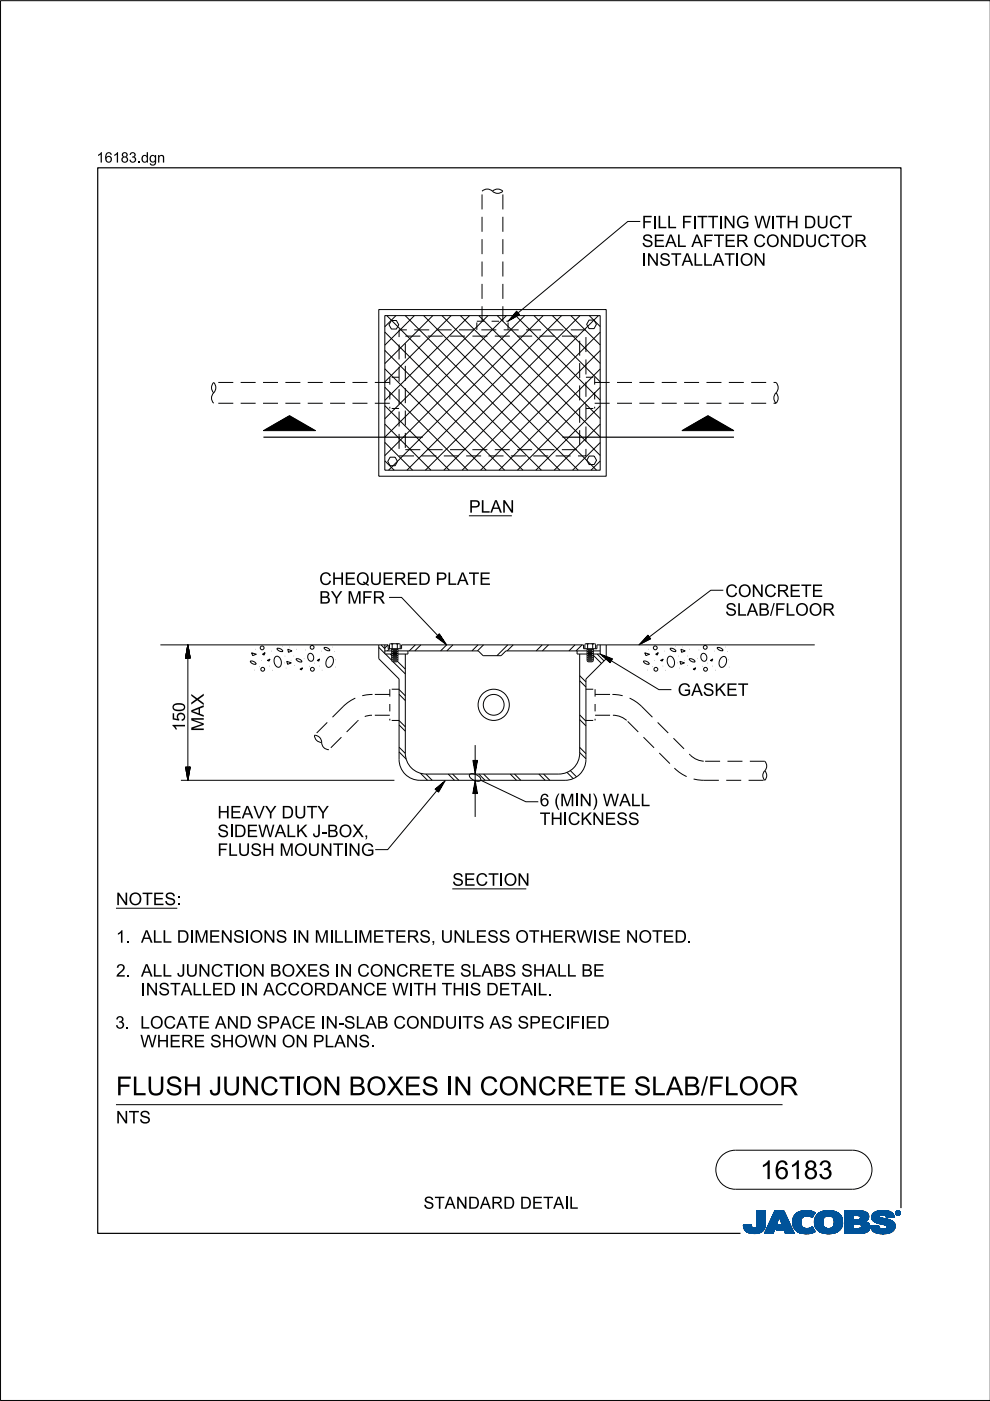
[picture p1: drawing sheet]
<svg xmlns="http://www.w3.org/2000/svg" width="210mm" height="297mm" viewBox="0 0 210 297" stroke-linecap="round" stroke-linejoin="round" font-family="sans-serif">
<defs><g id="words">
<g font-size="4">
<text x="24.6" y="232.2">FLUSH</text>
<text x="44.3" y="232.2">JUN</text>
<text x="55.1" y="232.2">CTI</text>
<text x="64.1" y="232.2">ON</text>
<text x="73.9" y="232.2">BOXES I</text>
<text x="96.2" y="232.2">N</text>
<text x="101.7" y="232.2">CON</text>
<text x="114" y="232.2">CRETE SLAB/</text>
<text x="150.1" y="232.2">FLOOR</text>
<text x="161.1" y="250">16183</text>
</g>
<g font-size="2.6">
<text x="136.1" y="52.4">SEALAFTER CON</text>
<text x="136.1" y="48.4">FILFI</text>
<text x="139.4" y="48.4">L</text>
<text x="147.8" y="48.4">TTI</text>
<text x="153.4" y="48.4">N</text>
<text x="156" y="48.4">G W I</text>
<text x="164.5" y="48.4">TH</text>
<text x="168" y="52.4">DUCTOR</text>
<text x="170.4" y="48.4">DUCT</text>
<text x="136.1" y="56.3">I</text>
<text x="139.8" y="56.3">STALLATI</text>
<text x="156.9" y="56.3">ON</text>
<text x="99.4" y="108.7">PLAN</text>
<text x="67.7" y="124">CH</text>
<text x="73" y="124">EQUERED PLATE</text>
<text x="67.7" y="128">BY M</text>
<text x="76.7" y="128">FR</text>
<text x="153.8" y="130.5">SLAB/</text>
<text x="153.8" y="126.6">CON</text>
<text x="162" y="126.6">CRETE</text>
<text x="164.3" y="130.5">FLOOR</text>
<text x="143.7" y="147.5">GASKET</text>
<text x="39.2" y="155.1" transform="rotate(-90 39.2 155.1)">150</text>
<text x="43.2" y="155.1" transform="rotate(-90 43.2 155.1)">MAX</text>
<text x="46.1" y="173.5">H</text>
<text x="48.8" y="173.5">EAVY DUTY</text>
<text x="114.4" y="170.9">6(</text>
<text x="118.7" y="170.9">M</text>
<text x="121.8" y="170.9">I</text>
<text x="125.5" y="170.9">)W ALL</text>
<text x="46.1" y="177.5">SI</text>
<text x="49.6" y="177.5">DEW ALK J-</text>
<text x="69.3" y="177.5">BOX,</text>
<text x="114.4" y="174.9">TH</text>
<text x="119.4" y="174.9">I</text>
<text x="120.4" y="174.9">CKN</text>
<text x="128.2" y="174.9">ESS</text>
<text x="46.1" y="181.5">FLUSH</text>
<text x="59.3" y="181.5">M</text>
<text x="62.3" y="181.5">OUN</text>
<text x="73.9" y="181.5">N</text>
<text x="76.5" y="181.5">G</text>
<text x="24.6" y="191.9">N</text>
<text x="27.3" y="191.9">OTES:</text>
<text x="95.9" y="187.8">SECTI</text>
<text x="106.8" y="187.8">ON</text>
<text x="24.6" y="199.9">1. ALLDI</text>
<text x="41.2" y="199.9">M</text>
<text x="44.3" y="199.9">EN</text>
<text x="49.4" y="199.9">SI</text>
<text x="52.9" y="199.9">ON</text>
<text x="63" y="199.9">N</text>
<text x="66.7" y="199.9">M</text>
<text x="70.8" y="199.9">L</text>
<text x="75.9" y="199.9">M</text>
<text x="79" y="199.9">ETERS,UN</text>
<text x="98.8" y="199.9">LESS OTH</text>
<text x="117.1" y="199.9">ERW I</text>
<text x="126.7" y="199.9">SE N</text>
<text x="135.4" y="199.9">OTED.</text>
<text x="24.6" y="207.1">2. ALLJUN</text>
<text x="44.7" y="207.1">CTI</text>
<text x="50.7" y="207.1">ON</text>
<text x="57.2" y="207.1">BOXES I</text>
<text x="72" y="207.1">N</text>
<text x="75.7" y="207.1">CON</text>
<text x="84" y="207.1">CRETE SLABS SH</text>
<text x="115.6" y="207.1">ALLBE</text>
<text x="29.9" y="211">I</text>
<text x="33.6" y="211">STALLED I</text>
<text x="52.1" y="211">N</text>
<text x="55.8" y="211">ACCORDAN</text>
<text x="77" y="211">CE W I</text>
<text x="87.7" y="211">TH</text>
<text x="93.6" y="211">TH</text>
<text x="98.6" y="211">I</text>
<text x="99.6" y="211">S DETAI.</text>
<text x="114" y="211">L</text>
<text x="24.4" y="218.1">3. LOCATE AN</text>
<text x="50.7" y="218.1">D SPACE I</text>
<text x="69" y="218.1">N</text>
<text x="71.7" y="218.1">-</text>
<text x="72.9" y="218.1">SLAB CON</text>
<text x="91.6" y="218.1">DUI</text>
<text x="98" y="218.1">TS AS SPECI</text>
<text x="120.8" y="218.1">FI</text>
<text x="124.1" y="218.1">ED</text>
<text x="29.7" y="222.1">W H</text>
<text x="35.9" y="222.1">ERE SH</text>
<text x="49.7" y="222.1">OW N</text>
<text x="59.8" y="222.1">ON</text>
<text x="66.3" y="222.1">PLAN</text>
<text x="76" y="222.1">S.</text>
<text x="24.6" y="238.2">N</text>
<text x="27.3" y="238.2">TS</text>
<text x="89.8" y="256.3">STAN</text>
<text x="99.2" y="256.3">DARD DETAI</text>
<text x="120.6" y="256.3">L</text>
</g>
<g font-size="2.2">
<text x="20.5" y="34.5">16183.</text>
<text x="29.9" y="34.5">dgn</text>
</g>
</g></defs>
<g fill="none" stroke="#00539a" stroke-width=".21">
<path d="M157.6 259.8h1.7M157.6 259.9h1.7M157.6 259.9l1.7 .1M157.6 260h1.8M158.1 259.7h1.2M159.3 259.7h-1.7l.1 .7M159.3 259.7h-.9M159.3 259.7l.1 .3M159.4 260l.1 .3M160.4 260l-.2 .3h2M160.5 259.6h1.8M160.5 259.6l-.1 .4"/>
<path d="M160.5 259.7h1.8M160.5 256.7v2.9M160.5 256.9h1.8M160.5 257.5h1.8M160.5 256.7h1.8v2.7M160.5 256.8h1.8M160.5 256.8l1.8 .1M160.5 256.9l1.8 .1M160.5 257h1.8M160.5 257.1h1.8M160.5 257.2h1.8M160.5 257.2l1.8 .1"/>
<path d="M160.5 257.3h1.8M160.5 257.4h1.8M160.5 257.4l1.8 .1M160.5 257.6h1.8M160.5 257.6l1.8 .1M160.5 257.7h1.8M160.5 257.8h1.8M160.5 257.9h1.8M160.5 258h1.8M160.5 258.1h1.8M160.5 258.1l1.8 .1M160.5 258.2h1.8"/>
<path d="M160.5 258.3h1.8M160.5 258.3l1.8 .1M160.5 258.4h1.8M160.5 258.5h1.8M160.5 258.5l1.8 .1M160.5 258.6h1.8M160.5 258.6l1.8 .1M160.5 258.7h1.8M160.5 258.8h1.8M160.5 258.9h1.8M160.5 259h1.8M160.5 259.1h1.8"/>
<path d="M160.5 259.2h1.8M160.5 259.3h1.8M160.5 259.8h1.8M162.2 260h-1.8M162.2 259.9v.3M162.2 259.9h-1.8M162.2 259.8h-1.7M162.3 259.4l-.1 .5M162.3 259.4v-2.7h-1.8v2.9M162.3 259.5h-1.8M162.3 259.6h-1.8M162.3 256.7l-1.8 .1"/>
<path d="M162.3 259.4h-1.8M163.7 258.1h3.1M163.7 258h3.1M163.7 257.9h3M163.8 257.8h2.9M163.8 257.7h2.9M163.8 257.7h2.8M163.9 257.6h2.7M163.9 257.5h2.7M164 257.4h2.5M164 257.3h2.5M164.1 257.2h2.3"/>
<path d="M164.1 257.1h2.3M164.1 257h2.3M164.2 257h2.1M164.2 256.9h2.1M164.2 256.8h2.1M164.3 256.7h1.9l2.2 4.8h-1.9l-.3-.8h-1.7l.4-1h1l-.7-1.7-1.3 3.5h-1.8zM164.5 260h-1.7M164.5 259.9l-1.7 .1M164.5 259.9h-1.7M164.5 259.8l-1.7 .1M164.6 259.8h-1.7M164.6 259.7l-1.7 .1"/>
<path d="M164.6 259.7h-1.7M164.6 259.6h-1.7M164.6 259.5l-1.6 .1M164.7 259.5h-1.7M164.7 259.4l-1.7 .1M164.7 259.4h-1.7M164.7 259.3l-1.6 .1M164.7 259.3h-1.6M164.8 259.2l-1.7 .1M164.8 259.2h-1.7M164.8 259.1l-1.6 .1M164.8 260h2.9"/>
<path d="M164.8 259.1h-1.6M164.8 259.9h2.9M164.8 259l-1.6 .1M164.9 259.9h2.7M164.9 259h-1.7M164.9 259.8h2.7M164.9 258.9h-1.6M164.9 258.8h-1.6M164.9 259.7h2.7M164.9 259.7l-.4 1 3.6 .1M165 258.7h-1.6M165 258.6l-1.6 .1"/>
<path d="M165 258.6h-1.6M165 258.5l-1.6 .1M165 258.5h-1.6M165.1 258.4l-1.6 .1M165.1 258.4h-1.6M165.1 258.3l-1.6 .1M165.1 258.3h-1.6M165.1 258.2l-1.5 .1M165.1 258.2h-1.5M165.2 258.1l-1.6 .1M165.2 258.1h-1.6M165.2 258l.7 1.7h-1"/>
<path d="M165.2 258l.7 1.7M165.3 258.1h1.5M165.3 258.1l1.6 .1M165.3 258.2h1.6M165.3 258.2l1.6 .1M165.3 258.3h1.6M165.4 258.3l1.6 .1M165.4 258.4h1.6M165.4 258.4l1.6 .1M165.4 258.5h1.6M165.4 258.5l1.7 .1M165.4 258.6h1.7"/>
<path d="M165.5 258.6l1.6 .1M165.5 258.7h1.6M165.5 258.8h1.7M165.5 258.9h1.7M165.6 258.9h1.6M165.6 259h1.7M165.6 259l1.7 .1M165.6 259.1h1.7M165.6 259.1l1.7 .1M165.7 259.2h1.7M165.7 259.2l1.7 .1M165.7 259.3h1.7"/>
<path d="M165.7 259.3l1.7 .1M165.7 259.4h1.7M165.8 259.4l1.7 .1M165.8 259.5h1.7M165.8 259.5l1.7 .1M165.8 259.6h1.7M166.2 256.7l2.2 4.8M166.2 256.8l-1.9-.1-2.2 4.8h1.8l1.3-3.5M168 258.9l.4 1.5M168 258.9h1.8M168 259h1.8M168 259.1h1.8"/>
<path d="M168 259.2h1.8M168 259.2l1.8 .1M168 259.3h1.8M168 259.3l1.8 .1M168.1 259.4h1.8M168.1 259.5h1.7M168.1 259.4l1.7 .1M168.1 259.5l1.8 .1M168.1 259.6h1.8M168.1 259.7h1.8M168.1 259.7l1.8 .1M168.1 259.8h1.8"/>
<path d="M168.1 259.8l1.8 .1M168.2 260h1.8M168.2 259.9h1.8M168.3 258l-.3 .9M168.9 257.3l-.6 .7M169.1 257.1h3.6M169.2 257h3.4M169.4 256.9h3.1M169.5 256.9h2.9M169.8 256.8h2.4M169.8 259.1a1.33 1.33 0 0 0 .8 1.4 1.33 1.33 0 0 0 1.5-.3l.2-.1M169.8 259.1h-1.8"/>
<path d="M169.8 259l-1.8 .1M169.9 258.8l-1.9 .1M169.9 258.8h-1.9M169.9 258.7h-1.9M169.9 258.6h-1.8M169.9 258.6l-1.9 .1M169.9 258.5l-1.8 .1M169.9 258.5h-1.8M169.9 258.4l-1.8 .1M170 258.4h-1.9M170 258.4l-.2 .7M170 258.3l-1.8 .1"/>
<path d="M170 258.3h-1.8M170 258.2l-1.8 .1M170.1 258.2h-1.9M170.1 258.1l-.1 .3M170.1 258.1l-1.9 .1M170.2 258.1h-2M170.3 258h-2.1M170.3 256.7l-1.4 .5M170.3 256.7h1.5M170.3 256.7a4 4 0 0 1 2.5 .4M170.4 258h-2.1M170.4 257.9h-2.1"/>
<path d="M170.6 257.8l-2.3 .1M170.6 257.9l-.5 .2M170.8 257.8h-2.5M171.4 257.8h1M171.5 256.7l-1.7 .1M171.5 256.7l.6 .1M171.7 257.8h.7M171.8 257.9h.6M171.9 258h.4M172.1 258.1h.2M172.2 258.1h.1M172.3 258h-.3"/>
<path d="M172.4 257.7l-4 .1M172.5 257.7h-4.1M172.5 257.6l-4 .1M172.5 257.6h-4M172.6 257h-3.3M172.6 257.5l-4.1 .1M172.6 257.5h-4M172.6 257.4l-4 .1M172.7 257.4h-4M172.7 259h1.8M172.7 259.2h1.8M172.7 259.3h1.8"/>
<path d="M172.7 259.3l1.8 .1M172.7 259.4h1.8M172.7 257.3l-3.9 .1M172.7 259.5h1.8M172.7 259.5l1.8 .1M172.7 259.6h1.8M172.7 259.7h1.8M172.7 258.6h1.8M172.7 257.3h-3.9M172.8 259.8h1.8M172.8 257.2l-3.9 .1M172.8 259.9h1.8"/>
<path d="M172.8 259.9l.3 .6M172.8 259.8l1.8 .1M172.8 259.9l1.8 .1M172.8 257.2h-3.9M172.8 260h1.8M172.8 257.1l-.6 1.1a1.75 1.75 0 0 0-1.6-.3M172.9 257.1l-3.9 .1M173 257.8h2.3M173 257.8l-.3 1.3h1.8M173 257.8h5.3M173.1 257.7h5.2M173.1 257.7h5.1"/>
<path d="M173.1 257.6h5.1M173.2 257.6h4.9M173.2 257.5h4.8M173.4 257.4h4.6M173.4 257.4h4.5M173.5 257.3h4.4M173.6 257.2l4.2 .1M173.6 257.2h4.1M173.7 257.1l4 .1M173.8 257.1h3.8M173.9 257h3.5M174 257h3.3"/>
<path d="M174.1 256.9h3.2M174.2 256.9h2.8M174.4 256.8h2.6M174.5 259h-1.8M174.5 259.2a1.15 1.15 0 0 0 1.3 1.3M174.5 259.2l-1.8-.1 .1 .8M174.5 258.9l-1.8 .1M174.5 258.9h-1.8M174.5 258.8l-1.8 .1M174.5 258.7l-1.8 .1M174.5 258.7h-1.8M174.5 258.6l-1.8 .1"/>
<path d="M174.5 258.5l-1.8 .1M174.6 258.5h-1.9M174.6 256.8h1.9M174.6 258.4l-.1 .8M174.6 258.4h-1.8M174.6 258.4l-1.9 .1M174.6 258.3l-1.8 .1M174.6 258.3h-1.8M174.7 258.2h-1.9M174.7 258.1l-.1 .3M174.8 258.1l-2 .1M174.8 258.1h-1.9"/>
<path d="M174.9 256.7a3.2 3.2 0 0 1 3.6 1.4l.1 .8-.1 1.1M174.9 258l-1.9 .1M175 258h-2M175.1 257.9l-.4 .2M175.1 257.9h-2.1M175.2 257.9h-2.2M175.3 257.8l-.2 .1M175.5 256.7h.7M175.7 257.8h-.4M175.7 257.8l.6 .1M176 257.8h2.4M176.2 257.9h2.2"/>
<path d="M176.3 257.9l.5 .5M176.4 258h2M176.4 256.7h-1.5a2.68 2.68 0 0 0-1.9 1.1M176.5 258l2 .1M176.5 258.1h2M176.6 258.1h1.9M176.6 258.2h1.9M176.7 258.2l1.8 .1M176.7 258.3h1.8M176.7 258.3l1.9 .1M176.7 259.9h1.8M176.7 258.4h1.9"/>
<path d="M176.8 258.4l.1 .5M176.8 258.4l1.8 .1M176.8 258.5h1.8M176.8 258.6h1.8M176.9 259.4h1.8M176.9 259.2l1.8 .1M176.9 259.1h1.8M176.9 259.2h1.8M176.9 258.9v.3M176.9 259.2a1.11 1.11 0 0 1-1.1 1.3M176.9 259h1.8M176.9 258.9h1.8"/>
<path d="M176.9 258.8h1.7M176.9 258.8l1.8 .1M176.9 258.7h1.7M176.9 259.3h1.8M176.9 259.3l1.8 .1M178 257.4l-4.7 .1M178.4 257.9h-2.1l.5 .5M178.5 259.7l-1.7 .1M178.5 259.8l-1.8 .1M178.5 259.8h-1.7M178.5 260l-.2 .5M178.5 259.9l-1.8 .1"/>
<path d="M178.5 260h-1.8M178.6 259.7h-1.8M178.6 258.5l-1.8 .1M178.6 259.6h-1.8M178.6 259.5l-1.8 .1M178.6 259.5h-1.8M178.7 259.4h-1.8M179.1 259.7h1.8M179.1 259.5h5.2M179.1 256.9h4.4M179.1 257.5h5M179.1 256.8h4"/>
<path d="M179.1 256.8h3.4M179.1 257h4.5M179.1 257.1h4.7M179.1 257.1l4.7 .1M179.1 257.2h4.8M179.1 257.2l4.8 .1M179.1 257.3h4.8M179.1 257.3l4.9 .1M179.1 257.4h4.9M179.1 257.4l5 .1M179.1 257.6h5M179.1 257.6l5 .1"/>
<path d="M179.1 257.7h5M179.1 257.7l1.8 .1M179.1 257.8h1.8M179.1 257.9h1.8M179.1 258h1.8M179.1 258.1h1.8M179.1 258.2h1.8M179.1 258.3h1.8M179.1 258.4h1.8M179.1 258.5h1.8M179.1 258.5l1.8 .1M179.1 258.6h4.8"/>
<path d="M179.1 258.7h4.7M179.1 258.7h4.6M179.1 258.8h4.5M179.1 258.9h4.5M179.1 258.9h4.3M179.1 259h4.4M179.1 259l4.5 .1M179.1 259.1h4.6M179.1 259.1l4.7 .1M179.1 259.2h4.8M179.1 259.2l4.9 .1M179.1 259.3h5"/>
<path d="M179.1 259.3l5.1 .1M179.1 259.4h5.1M179.1 259.4l5.1 .1M179.1 259.5l1.8 .1M179.1 259.6h1.8M179.1 259.8h1.8M179.1 259.9h1.8M179.1 260h1.8M180.9 257.7v.9M181.8 259.5h-.9v1v-1M181.8 259.5h.2M181.8 259.5l.8 .3"/>
<path d="M182.1 257.7l2.1 .1M182.2 257.8h2M182.2 259.5l2.1 .1M182.3 258.5h1.7M182.3 258.5l-1.4 .1M182.3 257.9h1.9M182.4 257.9h1.8M182.4 257.9v.1M182.4 257.9l-.4-.2h-1.1v.9M182.4 258h1.8M182.4 258v.3M182.4 258.3l-.1 .2"/>
<path d="M182.4 259.6h1.9M182.4 258.1h1.8M182.4 258.1l1.8 .1M182.4 258.2h1.8M182.5 259.7h1.9M182.5 256.9l1.1 .1M182.5 259.7l1.9 .1M182.6 259.8h1.8M182.6 259.8v.4l-.2 .2M182.7 259.9h1.7M182.9 256.8h-3.8v4.7M183.3 256.9l-4.2-.1v4.7"/>
<path d="M183.6 257l.4 .4M183.9 259.2l.2 .2M184 258.5l-2.1 .1M184 258.5h-1.8M184 257.4l.1 .2M184.1 258.4l-.8 .6 .6 .2M184.1 258.4h-1.8M184.1 258.3l-1.7 .1M184.1 258.3h-1.7M184.1 257.6l.1 .6M184.1 258.2l-1.7 .1M184.1 259.4l.3 .5v.6"/>
<path d="M184.2 258.2l-.1 .2M184.2 258h-1.8M184.4 259.9h-1.7M184.5 260h-1.8M184.6 259.9v.2M184.6 259.9h1.7M184.6 260h1.7M184.8 258.1h1.7M184.8 258l.2 .7M184.8 258h1.7M184.8 258.3h2.5M184.8 258.3l2.8 .1"/>
<path d="M184.8 258.1l1.8 .1M184.8 258.2h2M184.8 258.4h3M184.8 258.4l3.2 .1M184.9 258.2l2.1 .1M184.9 257.6h4.6M184.9 258.5h3.4M184.9 258.5l3.6 .1M184.9 258.6h3.7M184.9 257.5h4.5M185 257.5h4.4M185 258.6l3.7 .1"/>
<path d="M185 258.7h3.9M185 258.7l.6 .4M185 257.4h4.3M185 257.4h4.4M185.1 258.7l3.9 .1M185.1 258.8h.7M185.1 257.3h4.1M185.2 258.9h.6M185.2 258.9l4.1 .1M185.3 257.2h3.9M185.3 259h4M185.3 257.1l3.8 .1"/>
<path d="M185.4 257.1h3.7M185.4 259l4 .1M185.5 257h3.5M185.5 259.1h4M185.6 259.1l3.9 .1M185.6 259.1l.5 .2M185.7 259.2h3.9M185.7 256.9h3M185.8 259.2l3.8 .1M185.8 258.9h3.4M185.9 258.8h3.2M185.9 256.8h2.7"/>
<path d="M185.9 256.8l-.8 .5-.3 .7M185.9 256.8l.7-.1a3.3 3.3 0 0 1 2.7 .6h-4.2M186 259.3h3.6M186.1 256.8h2.3M186.1 259.4h3.6M186.1 259.3l1.5 .4 .4 .2M186.3 259.8l-.5 .1M186.3 259.8l-1.7 .1M186.3 259.8v.3M186.3 259.4h3.4M186.4 257.9h-1.6M186.4 257.9l.1 .1"/>
<path d="M186.5 257.9h-1.7M186.5 257.8h-1.7M186.5 258v.1M186.5 257.8l-.1 .1M186.5 257.7h-1.6M186.5 259.4l3.2 .1M186.5 258.1l.1 .1M186.6 257.6l-1.7 .1M186.6 258.2l.4 .1M186.7 256.7h.8M186.7 259.5h3M186.8 257.6h-1.9"/>
<path d="M186.9 259.5l2.9 .1M187 258.3l1.7 .4 .9 .6M187.2 259.6h2.6M187.4 259.7h2.4M187.4 257.6h2.1M187.6 257.6l1.9 .1M187.6 259.7h2.2M187.6 257.7h2M187.7 257.7a1.07 1.07 0 0 0-1.2 .1M187.7 257.7l.1 .1M187.7 257.8h1.9M187.8 257.8h1.7"/>
<path d="M187.8 256.7h-1.3M187.8 257.8l.1 .4 1.1-.1M187.8 257.9h1.7M187.8 257.9h1.8M187.9 258h1.7M187.9 258l1.7 .1M187.9 258.1h1.7M187.9 259.9h1.9M188 259.9l.1 .2M188 260h1.8M188.1 257h-2.6M188.2 257h.6"/>
<path d="M188.7 256.9h-2.9M189.3 257.3l.3 .8-1.7 .1M189.6 259.3l.2 .4v.6M189.8 259.9l-1.8 .1M189.8 259.8h-2.1M189.8 259.8h-1.9M189.9 257.2v.1M189.9 257.1h.1M189.9 257.2h.1M189.9 257.3h.1M189.9 257.3l.2 .3M190 257.4h.1"/>
<path d="M190 257.4l.1 .1M190 257.5h.2M190 257.2v.1M190 257.2l.2 .3M190 257.3l.2 .2M190 257.1h-.1M190 257h-.1M190.1 257h-.2M190.1 257.5l.2 .1M190.1 256.9h-.1M190.1 257.6h.6M190.2 256.8l-.1 .1"/>
<path d="M190.2 257.5l.2 .1M190.2 257.5l-.1 .1M190.2 257.6h.4M190.2 256.9h.4M190.2 256.9h.4l-.1 .3 .2 .3-.3-.3-.2 .3zM190.2 256.9v.6l.1-.3 .3 .3M190.2 257h.4M190.2 257.1h.1M190.2 257.1h.5M190.2 257.2h.5M190.2 257.2l.3 .1M190.2 257.3h.1"/>
<path d="M190.2 257.4h.1M190.2 257.4l.1 .1M190.2 256.8h-.1M190.3 257h.2v.1l-.2 .1zM190.3 257v.2M190.3 257h-.1M190.4 257.2l.2 .3M190.4 257.6h.1M190.4 256.8h-.2l-.2 .4M190.4 256.7a.5 .5 0 0 1 .5 .5 .5 .5 0 0 1-.5 .5M190.4 256.8l.4 .2v.2M190.4 256.7a.5 .5 0 0 0-.5 .5 .5 .5 0 0 0 .5 .5l-.3-.1"/>
<path d="M190.4 256.8l.3 .1 .1 .3M190.4 256.7l-.4 .2-.1 .3M190.4 256.7v.1M190.4 257.6v.1M190.4 256.7l.3 .1 .2 .4M190.4 257h-.1l.1 .2M190.4 257l.2 .1-.2 .1M190.4 257h.1M190.5 257.3h.1M190.5 257.3l.1 .1M190.5 257.2l.2 .3M190.5 257.4h.1"/>
<path d="M190.5 257.1h.2M190.5 257.4l.2 .1M190.5 257l-.1 .2M190.5 256.7h-.3M190.6 257.5h.2M190.6 256.8h.1M190.6 257.1l-.1 .1M190.7 257.1h-.1M190.7 257.1l-.2 .1M190.7 257.1l-.5-.2v.6l.1-.3M190.7 257h-.1M190.7 256.8l.1 .1"/>
<path d="M190.7 256.8h-.6M190.7 256.9h.2M190.8 257h.1M190.8 257.6h-.2M190.8 257.2v.2l-.4 .2M190.8 257.2l-.1 .3-.3 .1M190.8 257.1h.1M190.8 257.2h.1M190.9 257.4l-.2 .1M190.9 257.4h-.1M190.9 257.3l-.1 .1M190.9 257.3h-.1"/>
<path d="M190.9 257.2h.1M190.9 257.2l-.1 .3-.4 .2M190.9 257.1h-.1M157.7 260.1h1.7M157.7 260l1.7 .1M157.7 260.2h1.8M157.7 260.2l1.8 .1M157.7 260.3h1.8M157.7 260.3l1.9 .1M157.7 260.4h4.4M157.7 260.4l.4 .5M157.7 260.4l4.4 .1"/>
<path d="M157.8 260.5h4.3M157.8 260.6h4.3M157.8 260.7h4.2M157.9 260.7h4.1M157.9 260.8h4M158 260.8h3.9M158 260.9h3.9M158.1 260.9h3.3M158.1 261h3.6M158.2 261h3.5M158.3 261.1h3.2M158.4 261.2h3.1"/>
<path d="M158.5 261.2h2.9M158.6 261.3h2.7M158.7 261.4h2.4M158.8 261.4h2.1M159.1 261.5h1.6M159.5 260.3l.3 .1 .4-.1M159.7 261.5h.7M160.9 261.4h.1M161.5 260.9h.2M161.6 261.1h-3.3M162.1 260.3l-2 .1M162.2 260.2l-1.9 .1"/>
<path d="M162.2 260.2a2.25 2.25 0 0 1-2.8 1.3l-.9-.2-.4-.4M162.2 260.2h-1.9M162.2 260.1l-1.8 .1M162.2 260.1h-1.8M162.2 260l-1.8 .1M164 261.4h-1.9M164 261.3l-1.9 .1M164 261.3h-1.8M164 261.2l-1.8 .1M164 261.2h-1.8M164.1 261.1l-1.9 .1M164.1 261.1h-1.8"/>
<path d="M164.1 261l-1.8 .1M164.1 261h-1.8M164.1 260.9l-1.8 .1M164.2 260.9h-1.8M164.2 260.8l-1.8 .1M164.2 260.8h-1.8M164.2 260.7l-1.8 .1M164.2 260.7h-1.7M164.2 260.6l-1.7 .1M164.3 260.6h-1.8M164.3 260.5h-1.8M164.3 260.4l-1.7 .1"/>
<path d="M164.3 260.4h-1.7M164.3 260.3l-1.7 .1M164.4 260.3h-1.8M164.4 260.2l-1.7 .1M164.4 260.2h-1.7M164.4 260.1l-1.7 .1M164.4 260.1h-1.7M164.5 260l-1.8 .1M164.5 260.7h3.5M164.6 260.7h3.4M164.6 260.6h3.4M164.6 260.5h3.4"/>
<path d="M164.6 260.5h3.3M164.6 260.4h3.3M164.7 260.4h3.2M164.7 260.3h3.2M164.7 260.3h3.1M164.7 260.2h3.1M164.8 260.1h3M164.8 260.1h2.9M166.3 260.8h1.8M166.3 260.8l1.8 .1M166.3 260.9h1.8M166.3 260.9l1.8 .1"/>
<path d="M166.3 261h1.9M166.3 261l1.9 .1M166.4 261.1h1.8M166.4 261.1l1.8 .1M166.4 261.2h1.9M166.4 261.2l1.9 .1M166.4 261.3h1.9M166.5 261.3l1.8 .1M166.5 261.4h1.9M166.5 261.5h1.9M166.5 261.5l-.3-.8 .3 .8h1.9M168.2 260l1.9 .1"/>
<path d="M168.2 260.1h1.9M168.2 260.1l1.9 .1M168.2 260.2h2M168.3 260.2l2 .1M168.3 260.3h2.1M168.3 260.3l2.2 .1M168.3 260.4h2.5M168.4 260.4l.6 .7M168.4 260.4l4.1 .1M168.5 260.5h4M168.5 260.6h4M168.6 260.7h4"/>
<path d="M168.6 260.7l4 .1M168.7 260.8h3.9M168.7 260.8l4 .1M168.8 260.9h3.9M168.9 260.9l3.8 .1M168.9 261h3.9M169 261l3.8 .1M169 261.1h3.9M169 261.1a4.2 4.2 0 0 0 3.8 0M169.1 261.1h3.8M169.2 261.2h3.5M169.3 261.3h3.2"/>
<path d="M169.5 261.4h2.8M169.6 261.4h2.6M170 261.5h2M170.6 261.6h.4M171.5 260.4h.9M171.6 260.4h.8M171.8 261.5h-1.5M171.8 260.3h.6M172 260.3h.3M172 260.2h.3M172.1 260.2h.2M172.2 260.1h.1"/>
<path d="M172.3 260.1l.6 1M172.6 261.2l-3.3 .1M172.8 260.1h1.9M172.9 260.1l1.9 .1M172.9 260.2h1.9M172.9 260.2l2 .1M172.9 260.3h2.2M173 260.3l2.1 .1M173 260.4h2.4M173 260.4h5.3M173.1 260.5h5.2M173.1 260.5l.7 .6 .8 .4"/>
<path d="M173.1 260.6h5.2M173.2 260.6h5M173.3 260.7h4.9M173.3 260.7h4.8M173.3 260.8h4.7M173.4 260.9h4.5M173.5 260.9h4.4M173.5 261h4.3M173.6 261h4.2M173.7 261.1h4M173.8 261.1h3.8M173.8 261.2h3.7"/>
<path d="M174 261.2h3.4M174.2 261.4h2.9M174.3 261.4h2.7M175.1 261.5h1.4M175.3 261.6h.4M176.6 260.2h1.9M177 261.4l-1 .2-1.4-.1h2.2M177.3 261.3h-3.3M178.1 260.8h-4.8M178.3 260.5l-.6 .6-.7 .3M178.3 260.4h-2.2M178.4 260.3l-2.2 .1"/>
<path d="M178.4 260.3h-2l-.6 .2M178.5 260.2l-2.1 .1M178.5 260.2h-2M178.5 260.1h-1.9M178.5 260l-1.9 .1M179.1 261.5h3.4M179.1 260.1h1.8M179.1 260.1l1.8 .1M179.1 260.2h1.8M179.1 260.2l1.8 .1M179.1 260.3h1.8M179.1 260.4h1.8"/>
<path d="M182.3 260.4h2.1M182.4 260.4h2M182.4 260.4l-.6 .1M183.1 261.4l-4 .1M183.4 261.3l-4.3 .1M183.5 261.3h-4.4M183.7 261.3h-.1M183.7 261.2l-4.6 .1M183.8 261.2h-4.7M183.9 261.1l-4.8 .1M184 261.1h-4.9M184 261l-4.9 .1"/>
<path d="M184.1 261l-.8 .4-1.1 .1M184.1 261h-5M184.1 260.9l-5 .1M184.2 260.9h-5.1M184.2 260.8l-5.1 .1M184.3 260.8h-5.2M184.3 260.7l-5.2 .1M184.3 260.7h-5.2M184.4 260.6l-5.3 .1M184.4 260.6h-5.3M184.4 260.5h-5.3M184.4 260.5l-.3 .5"/>
<path d="M184.4 260.4l-5.3 .1M184.5 260l-1.8 .1M184.5 260.2l-2 .1M184.5 260.3h-2M184.5 260.1h-1.9M184.5 260.2h-1.9M184.6 260l1.7 .1M184.6 260.1l.1 .3M184.6 260.1h1.8M184.6 260.2h1.8M184.6 260.1l1.8 .1M184.6 260.2l1.8 .1"/>
<path d="M184.7 260.3h1.8M184.7 260.3l1.8 .1M184.7 260.4a2.52 2.52 0 0 0 2.7 1.2M184.7 260.4h1.9M184.7 260.5h2M184.7 260.5h2.1M184.8 260.6h2.1M184.8 260.6h4.8M184.8 260.7h4.7M184.9 260.8h4.6M184.9 260.8h4.5M185 260.9h4.4"/>
<path d="M185.1 260.9h4.3M185.1 261h4.3M185.2 261.1h4M185.2 261.1h3.9M185.3 261.2h3.7M185.4 261.2h3.5M185.5 261.3h3.4M185.7 261.3h3.1M185.8 261.4h2.7M185.9 261.5h2.4M186.3 260.1a1.08 1.08 0 0 0 1.4 .5M186.4 261.5h1.6"/>
<path d="M186.6 261.6h.9M188 260.4h1.8M188 260.4l-.3 .2M188.1 260.3h1.7M188.1 260.1l-.1 .3M188.1 260.2h1.7M188.3 261.5l-.9 .1M188.9 261.3l-.6 .2M189.3 261.1h-4.1M189.4 260.9l-.5 .4M189.6 260.7h-4.8M189.7 260.6h-2"/>
<path d="M189.7 260.5h-1.9M189.7 260.5h-1.8M189.7 260.4h-1.7M189.7 260.3h-1.6M189.8 260.2h-1.7M189.8 260.3l-.4 .6M189.8 260.1h-1.7M189.8 260h-1.7"/>
<circle cx="190.4" cy="257.2" r=".51"/>
<circle cx="190.4" cy="257.2" r=".42"/>
</g>
<g fill="none" stroke="#000" stroke-width=".21">
<path d="M210 .1h-209.9v296.8h209.9M102.2 40.5a1.56 1.56 0 0 1 2.2 0M104.4 40.5a1.56 1.56 0 0 1 2.2 0 1.56 1.56 0 0 1-2.2 0zM135.8 47h-2.7l-23.8 19.8 .2-.2 .2 .1-.7 .4 .5-.7 .3 .3-1.2 .7 .9-1.1 .5 .4-1.8 1 1.3-1.6 .7 .6-2.5 1.4 1.8-2.1 .7 .7M80.3 65.6h48.2v35.4h-48.2zM81.6 70.4l29.3 29.3M81.6 66.9h45.7v32.8h-45.7zM81.6 78.2l21.5 21.5M81.6 74.3l25.4 25.4M82 66.9l32.8 32.8M83 68h1l.5 .9-.5 .9h-1l-.5-.9zM84 66.9l-2.4 2.4"/>
<path d="M85.9 66.9l32.8 32.8M87.9 66.9l-6.3 6.3M89.8 66.9l32.8 32.8M91.8 66.9l-10.2 10.2M93.7 66.9l32.8 32.8M95.6 66.9l-14 14.1M97.6 66.9l29.7 29.7M99.6 66.9l-18 18M101.5 66.9l25.8 25.8M103.5 66.9l-21.9 21.9M105.4 66.9l21.9 21.8M107.4 66.9l-25.8 25.8"/>
<path d="M109.3 66.9l18 17.9M111.3 66.9l-29.7 29.7M113.2 66.9l14.1 14.1M115.2 66.9l-32.8 32.8M117.1 66.9l10.2 10.1M119.1 66.9l-32.8 32.8M121 66.9l6.3 6.2M123 66.9l-32.8 32.8M124.9 67.9h1.1l.5 .9-.5 .9h-1.1l-.5-.9zM124.9 66.9l2.4 2.3M126.9 66.9l-32.8 32.8M127.3 74.3l-25.4 25.4"/>
<path d="M127.3 78.2l-21.5 21.5M127.3 70.4l-29.3 29.3M45.3 83.3a1.56 1.56 0 0 0 0 2.2M45.3 81.1a1.56 1.56 0 0 1 0 2.2 1.56 1.56 0 0 1 0-2.2zM55.9 91.3l5.5-3.2 5.5 3.2zM61.3 88.2l.3 .1-.6 .1 1 .1-1.4 .2 1.8 .1-2.2 .1 2.6 .1h-2.8l-.2 .1 3.3 .1-3.7 .1h3.9l.2 .1-4.5 .1 4.9 .1-5.2 .2h5.4l.2 .1-6 .1 6.4 .1h-6.6l-.2 .1h7l.2 .1h-7.4l-.2 .1h7.8l.1 .1h-8.1l-.2 .1h8.5l.2 .1h-8.9l-.2 .2h9.3l.2 .1h-9.7l-.2 .1h10.1l.2 .1h-10.4M81.6 89.9l9.8 9.8M81.6 93.8l5.9 5.9M81.6 97.7l2 2M81.6 86l13.7 13.7M81.6 82.1l17.6 17.6M82.7 96.9h1.1l.5 .9-.5 .9h-1.1l-.5-.9z"/>
<path d="M124.9 96.7h1.1l.5 .9-.5 .9h-1.1l-.5-.9zM127.3 97.7l-2 2M127.3 86l-13.7 13.7M127.3 89.9l-9.8 9.8M127.3 82.1l-17.6 17.6M127.3 93.8l-5.9 5.9M144.6 91.3l5.5-3.2 5.5 3.2zM150.1 88.2l.2 .1-.6 .1 1 .1-1.4 .2 1.8 .1-2.2 .1 2.6 .1h-2.8l-.2 .1 3.4 .1-3.8 .1h4l.1 .1-4.4 .1 4.8 .1-5.2 .2h5.4l.2 .1-6 .1 6.4 .1h-6.6l-.2 .1h7l.2 .1h-7.4l-.2 .1h7.8l.2 .1h-8.2l-.2 .1h8.6l.2 .1h-9l-.1 .2h9.2l.2 .1h-9.6l-.2 .1h10l.2 .1h-10.4M164.5 81.1a1.56 1.56 0 0 1 0 2.2M164.5 83.3a1.57 1.57 0 0 1 0 2.2 1.57 1.57 0 0 1 0-2.2zM99.4 109.4h9.1M34 136.7h48.3v.8h2.8v-.8h38.6v.8h2.9v-.8h46.1"/>
<path d="M39.3 139.5h1l-.5-2.8-.5 2.8 .9-.1-.4-2.1-.4 2.1 .7-.1-.3-1.4-.2 1.3h.4l-.2-.8-.1 .8 .2-.1-.1-.3v.7M39.8 136.7v28.7M53.3 138.4l1.1 .3-.8 .3zM54.1 137.7h.1M56.2 138.4l-.5 .3 .3 .2 .2-.5M57.6 138h.1M58.4 139.3l.2-.2a1.32 1.32 0 0 1 1 1 1.32 1.32 0 0 1-.5 1.4 1.37 1.37 0 0 1-.7-2.2zM58.7 137.5l.4-.1a.91 .91 0 0 1 .8 .7h-.3a.9 .9 0 0 1-.9-.6zM59.8 137h.1M60.4 139.1h.1M61 137.7l.9 .3-.7 .3zM61.4 137.2h.1"/>
<path d="M62.3 139.1h.1M62.8 139.7h.4a.91 .91 0 0 1 .8 .6l-.4 .1a.9 .9 0 0 1-.8-.7zM62.8 137.7h.1M64.4 139.6h.1M64.8 137.8h.1M65.5 138.6a.79 .79 0 0 1 1 .6 .79 .79 0 0 1-.7 1 1 1 0 0 1-.3-1.6zM67.8 139.7l-.2 .5-.4-.2 .6-.3M68.1 138h.1M68.7 137.3h.4a.91 .91 0 0 1 .8 .6l-.4 .1a.9 .9 0 0 1-.8-.7zM69.6 139.4l.7-.2a1.32 1.32 0 0 1 .3 1.4 1.32 1.32 0 0 1-1.1 .9 1.36 1.36 0 0 1 .1-2.1zM70.5 137.2h.1M70.9 138.1h.1"/>
<path d="M71.1 139.9h.1M80.3 136.7v3l4.3 4.3v17a4.4 4.4 0 0 0 4.4 4.4h30.8a4.4 4.4 0 0 0 4.4-4.4v-17l4.3-4.3v-3M80.3 137.3l1.3 1.3M80.8 136.7l.8 .8M81.6 136.7v2h1.4M81.6 138h1.4M81.7 138.7l1.3 1.3M82.3 136.7l-.7 .7M82.5 126.7h2.6l8.2 8.5-.3-.1 .1-.2 .5 .7-.7-.6 .3-.3 .8 1.2-1.2-.9 .4-.5 1.1 1.8-1.7-1.3 .6-.6 1.5 2.3-2.3-1.6 .8-.7M82.7 138.7l.3 .3h1.4M82.9 136.5l.3 .2M83 137.5v2.6l.3 .2h.8l.3-.2v-2.6"/>
<path d="M83 139.9h1.4M83 139.4h1.4M83 138.6h1.4M83 138.1h1.4M83 137.7h1.4M83.2 136.7v.8M83.2 139.7h1M83.2 139.2h1M83.2 138.8h1M83.2 138.3h1M83.2 137.9h1M83.4 136.5l-.2 .2"/>
<path d="M84 136.5l.2 .2M84.2 136.7v.8M84.4 138h17l1 1h3.8l1.1-1h17.2M84.5 136.5l-.3 .2M84.9 137.5l-.1-1h-2l-.2 .2v.8l-.5 .5M85.9 138.7v21a4.4 4.4 0 0 0 4.4 4.4h28.2M86.5 138v.7h-2.1M88.1 136.7l-1.3 1.3M89.2 136.7l-1.3 1.3M94.7 136.7l-1.3 1.3M96 136.7l-1.3 1.3M101.3 136.7l-1.2 1.3"/>
<path d="M102.5 136.7l-1.3 1.3M107.7 136.7l-2.3 2.3M108.8 136.7l-1.3 1.3M115 136.7l-1.3 1.3M116.3 136.7l-1.3 1.3M121.9 136.7l-1.3 1.3M122.4 138v.7h2.1M122.9 138.7v21a4.4 4.4 0 0 1-4.4 4.4M123.4 136.7l-1.3 1.3M124 137.5v-.8l.2-.2h2l.1 1M124.4 136.5l.2 .2M124.5 137.5v2.6l.2 .2h.9l.2-.2v-2.6"/>
<path d="M124.5 139.9h1.3M124.5 139.4h1.3M124.5 139h1.3M124.5 138.6h1.3M124.5 138.1h1.3M124.5 137.7h1.3M124.6 136.7v.8M124.7 139.7h.9M124.7 139.2h.9M124.7 138.8h.9M124.7 138.3h.9M124.7 137.9h.9"/>
<path d="M124.8 136.5l-.2 .2M125.4 136.5l.3 .2M125.7 136.7v.8M125.8 138.9l1.7 1.8M125.8 138h1.5M125.9 136.5l-.2 .2M126.6 138.7l1.5 1.4M127.3 136.7v2h-1.5M136.7 138.4l1 .3-.8 .3zM137.5 137.7h.1M139.6 138.4l-.6 .3 .4 .2 .2-.5M140.9 138h.1"/>
<path d="M141.7 139.3l.3-.2a1.32 1.32 0 0 1 1 1 1.32 1.32 0 0 1-.5 1.4 1.37 1.37 0 0 1-.8-2.2zM142.1 137.5l.4-.1a.91 .91 0 0 1 .8 .7h-.4a.9 .9 0 0 1-.8-.6zM143.2 137h.1M143.8 139.1h.1M144.4 137.7l.9 .3-.8 .3zM144.7 137.2h.1M145.7 139.1h.1M146.2 139.7h.3a.91 .91 0 0 1 .9 .6l-.4 .1a.9 .9 0 0 1-.8-.7zM146.2 137.7h.1M147.8 139.6h.1M148.2 137.8h.1M148.8 138.6a.79 .79 0 0 1 1 .6 .79 .79 0 0 1-.7 1 1 1 0 0 1-.3-1.6z"/>
<path d="M151.1 139.7l-.1 .5-.4-.2 .6-.3M151.5 138h.1M152.1 137.3h.4a.91 .91 0 0 1 .8 .6l-.4 .1a.9 .9 0 0 1-.8-.7zM153 139.4l.6-.2a1.32 1.32 0 0 1 .4 1.4 1.32 1.32 0 0 1-1.1 .9 1.36 1.36 0 0 1 .1-2.1zM153.4 125.1h-2.7l-13.6 10.4 .2-.2 .2 .1-.7 .3 .5-.6 .3 .3-1.2 .7 1-1.1 .4 .4-1.8 1 1.4-1.6 .6 .6-2.5 1.3 1.9-2 .6 .7M153.8 137.2h.1M154.3 138.1h.1M154.4 139.9h.1M53.1 140.2l.4-.1a.91 .91 0 0 1 .8 .7h-.4a.9 .9 0 0 1-.8-.6zM54 142.1h.1M55 141.3h.1M55.4 140h.1"/>
<path d="M56.7 140l.5-.3-.2 .5zM57.2 141.2h.1M57.8 142.1h.1M60.3 140.5h.1M60.6 141.6h.1M60.8 140.2l1 .3-.8 .4zM61.7 140h.1M62.5 141.1h.1M63.6 141.9l.5-.3-.2 .4zM65.6 141.3h.1M66.6 140.6h.1M66.7 155.9a1.54 1.54 0 0 1 1.5 1.5 1.54 1.54 0 0 1-1.5-1.5z"/>
<path d="M67.7 141.2h.1M68.2 157.4a1.53 1.53 0 0 0 1.5 1.5M68.3 142.1h.1M71.2 141.4h.1M83.2 140.1h1M83.4 140.3l2.5 2.6M84.3 140.2l1.6 1.7M84.6 146.2l1.3 1.3M84.6 152.8l1.3 1.3M84.6 153.7l1.3 1.3M84.6 158.4l1.3 1.3M84.6 159.4l1.5 1.5"/>
<path d="M84.6 147.2l1.3 1.3M100.7 158v15.2M122.9 143.3l1.3 1.3M122.9 144.3l1.3 1.4M122.9 151.6l1.3 1.3M122.9 152.6l1.3 1.3M122.9 158.5l1.3 1.3M122.9 159.5l1.3 1.4M124.7 140.1h.9M129.4 140.5l.5-.8-2.6-1 2.1 1.8 .3-.8-1.9-.7 1.5 1.4 .2-.6-1.3-.5 1.1 .9 .1-.4-.8-.3 .6 .5 .1-.2-.3-.1 10.7 6.5h2.6M136.4 140.2l.4-.1a.91 .91 0 0 1 .8 .7h-.3a.9 .9 0 0 1-.9-.6zM137.3 142.1h.1"/>
<path d="M138.4 141.3h.1M138.8 140h.1M140.1 140l.5-.3-.2 .5zM140.5 141.2h.1M141.1 142.1h.1M143.7 140.5h.1M144 141.6h.1M144.2 140.2l.9 .3-.8 .4zM145 140h.1M145.8 141.1h.1M147 141.9l.5-.3-.2 .4zM148.9 141.3h.1"/>
<path d="M150 140.6h.1M151 141.2h.1M151.6 142.1h.1M154.6 141.4h.1M38.4 165.4h45.2M39.8 162.7v.7v-.3l.2-.1-.2 .8-.1-.9h.4l-.2 1.4-.3-1.4 .6-.2-.3 2.1-.4-2.1h.8l-.5 2.7-.5-2.7h1M89.1 163.9l1.5 1.5M90.3 164.1l1.3 1.3M92.2 167.3l.8 .6 1.4-2.4-2.2 1.8 .7 .5 1.1-1.8-1.6 1.3 .5 .3 .8-1.3-1.1 1 .3 .2 .5-.7-.7 .5 .2 .1 .2-.3-10.9 13h-2.6M95 164.1l1.4 1.3M96 164.1l1.3 1.3M99.6 164.1a1.97 1.97 0 0 1 2.4 1.1 .75 .75 0 0 1-1.2 .3l-1.1-.7a.47 .47 0 0 1-.1-.7z"/>
<path d="M100.3 168.2h.9l-.5-2.7-.4 2.7h.8l-.4-2.1-.3 2.1 .6-.2-.3-1.4-.2 1.4h.4l-.2-.9-.1 .8 .2-.1-.1-.3v.7M100.7 161.2v.7v-.3h.2l-.2 .8-.1-.9h.4l-.2 1.4-.3-1.5 .6-.1-.3 2.1-.4-2.1 .8-.1-.5 2.8-.4-2.8h.9M101.5 164.1l1.3 1.3M101.9 165.4l9.6 4.6h2.6M102.5 164.1l1.4 1.3M108.2 164.1l1.3 1.3M109.1 164.1l1.3 1.3M114.3 164.1l1.3 1.3M115.2 164.1l1.4 1.3M120.2 163.8l1.3 1.3M120.9 163.4l1.3 1.3M162.1 161.4a1.43 1.43 0 0 1 0 2"/>
<path d="M162.1 163.4a1.43 1.43 0 0 1 0 2 1.43 1.43 0 0 1 0-2zM24.6 192.6h13M95.9 188.5h15.7M24.6 234.2h141.3M153 245.1l1.3-.9 1.6-.3h24.8a4.1 4.1 0 0 1 4.2 4.1 4.1 4.1 0 0 1-4.2 4.1h-24.8a4.1 4.1 0 0 1-3.8-2.5 4.1 4.1 0 0 1 .9-4.5z"/>
<circle cx="55.6" cy="137.4" r=".41"/>
<circle cx="66.2" cy="137.2" r=".41"/>
<circle cx="138.9" cy="137.4" r=".41"/>
<circle cx="149.5" cy="137.2" r=".41"/>
<circle cx="55.7" cy="141.9" r=".41"/>
<circle cx="66.2" cy="141.9" r=".41"/>
<circle cx="104.7" cy="149.4" r="2.21"/>
<circle cx="104.7" cy="149.4" r="3.3"/>
<circle cx="139.1" cy="141.9" r=".41"/>
<circle cx="149.6" cy="141.9" r=".41"/>
</g>
<g fill="none" stroke="#000" stroke-width=".21" stroke-dasharray="3.2 1.6" stroke-linecap="butt">
<path d="M102.2 68.1v-27.6M106.6 68.1v-27.6M82.6 81.1h-37.3M82.6 85.5h-37.3M84.6 96.7h39.6v-26.8h-39.6v26.8M85.9 95.3h37v-24h-37v24M126.1 81.1h38.4M126.1 85.5h38.4M72.7 149.8a8.8 8.8 0 0 1 6.3-2.6M72.7 149.8l-6 6.1M75.7 152.9l-6 6.1M82.6 151.6h-3.7"/>
<path d="M82.6 147.2h-3.6M126.2 151.6h3.7M126.2 147.2h3.6M129.9 151.6l1.7 .4 1.5 .9M133.1 152.9l9.9 10M136.1 149.8l10.3 10.3M136.1 149.8a8.8 8.8 0 0 0-6.3-2.6M143 162.9a8.8 8.8 0 0 0 6.2 2.5M146.4 160.1l1.4 1 1.7 .3M149.2 165.4h12.9M149.5 161.4h12.6"/>
</g>
<g fill="none" stroke="#000" stroke-width=".21" stroke-dasharray="1.6 1.6" stroke-linecap="butt">
<path d="M82.6 80v6.6M84.6 80h-2M101.1 69.9v-1.8M101.1 68.1h6.6M107.7 69.9v-1.8M124.2 80h1.9M126.1 80v6.6M84.6 86.6h-2M124.2 86.6h1.9M78.9 151.6l-1.7 .4-1.4 .9M82.6 146.1v6.6M84.6 146.1h-2"/>
<path d="M84.6 152.7h-2M124.2 146.1h2M124.2 152.7h2M126.2 146.1v6.6"/>
</g>
<path d="M55.9 92.7h33.7M119.3 92.7h36.3M191 256.1v-220.5h-170.3v225.9h136.3" fill="none" stroke="#000" stroke-width=".25"/>
<g fill="#000">
<path d="M59 197.4a1.02 1.02 0 0 1 1.7 .6h-.4a.63 .63 0 0 0-.6-.5 .63 .63 0 0 0-.6 .5l.2 .2a1.55 1.55 0 0 1 1.4 .9 1.08 1.08 0 0 1-1.1 .8 1.08 1.08 0 0 1-1-.9h.4a.73 .73 0 0 0 .7 .6 .73 .73 0 0 0 .7-.6l-.4-.3a.98 .98 0 0 1-1.2-1.2z" fill-rule="evenodd"/>
<path d="M70.7 178.8h2v.3h-.8v2.4h-.4v-2.4h-.8z" fill-rule="evenodd"/>
<path d="M73.1 197.2h.4v2.4h1.3v.3h-1.7z" fill-rule="evenodd"/>
</g>
<use href="#words"/>
</svg>
